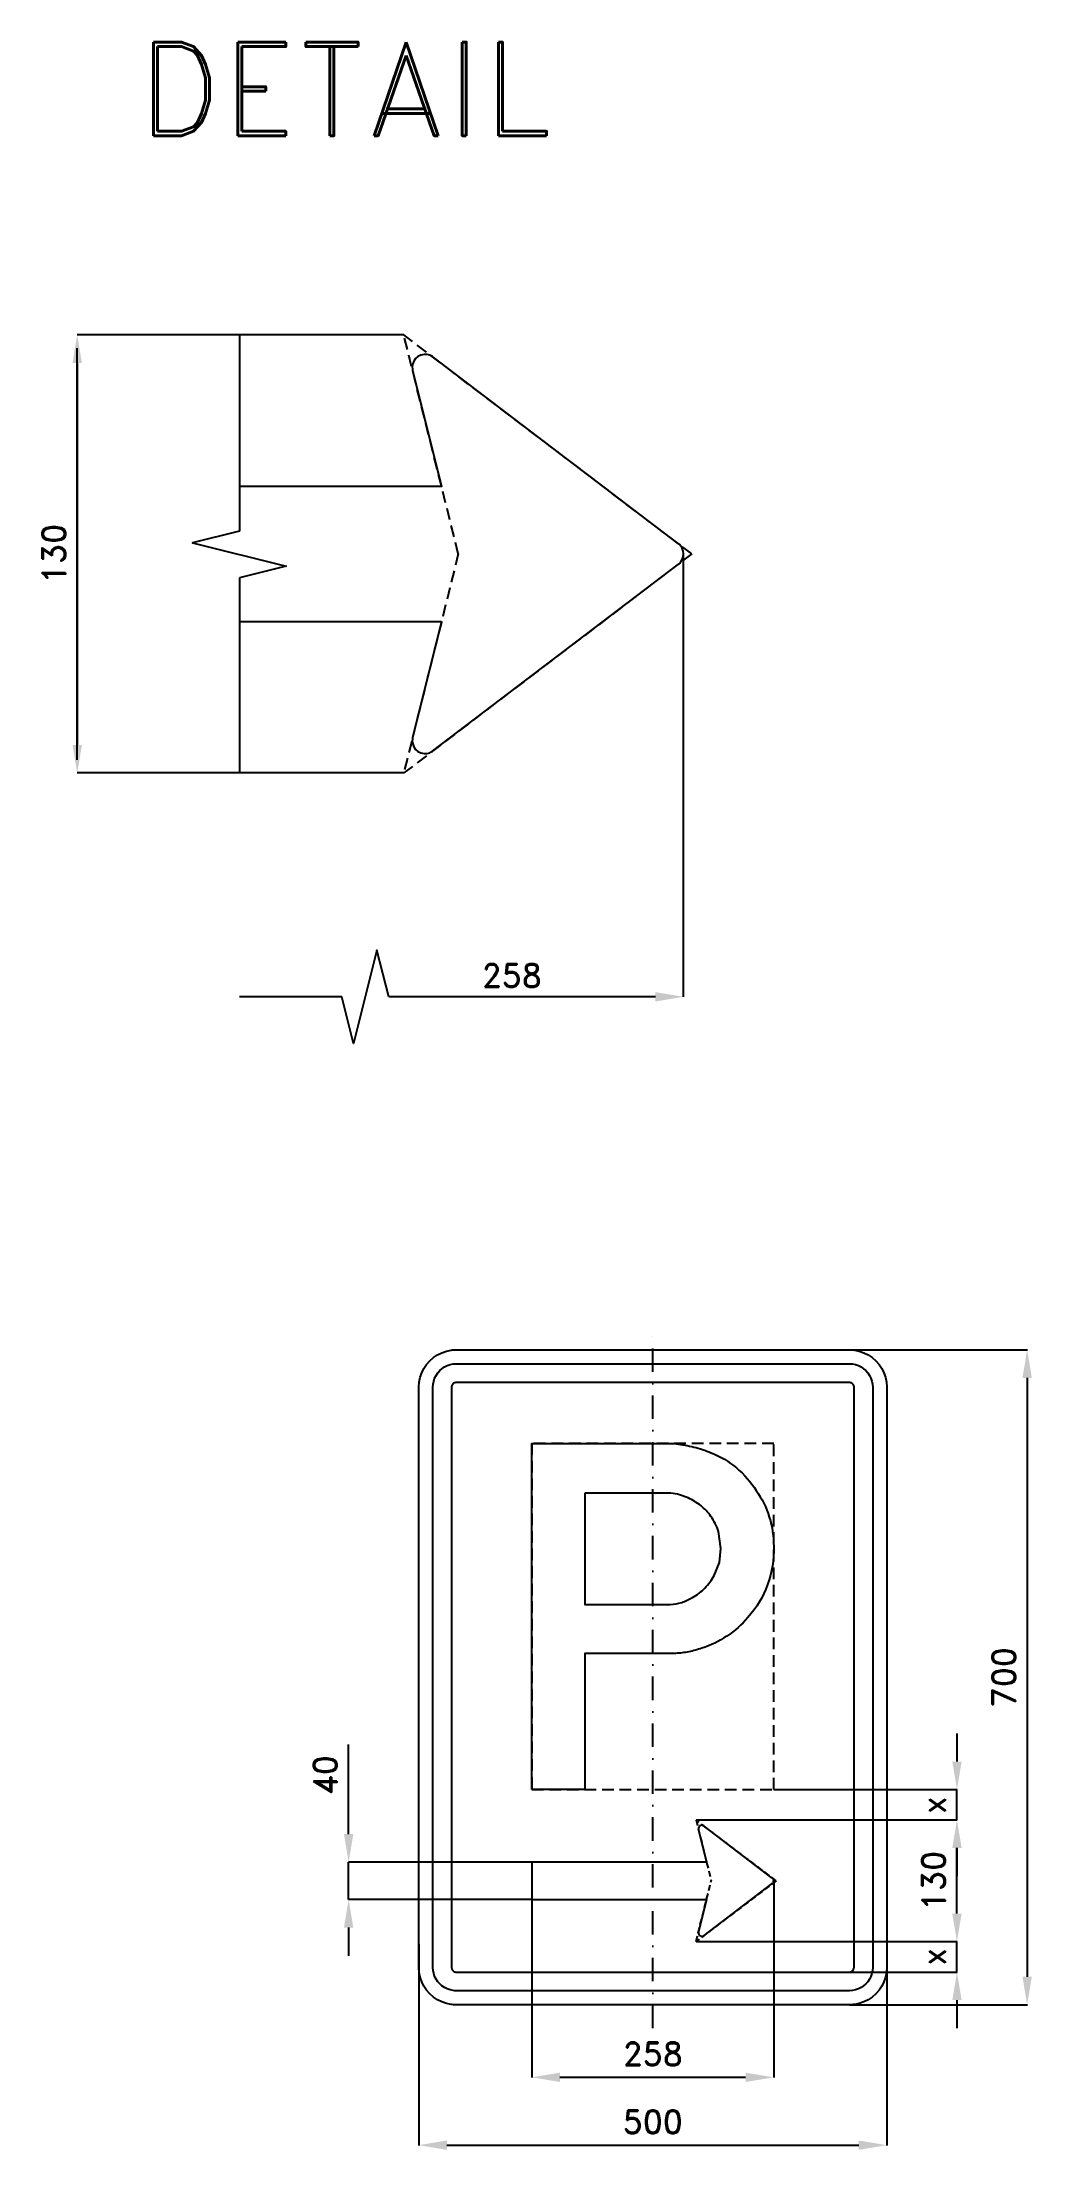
# Model space of a CAD drawing. Header units: millimetres. Extents: x -652 to 405, y -505 to 1747.
import ezdxf

# ---------------------------------------------------------------- set-up
doc = ezdxf.new("R2010")
doc.units = ezdxf.units.MM
doc.header["$LTSCALE"] = 5
doc.linetypes.add('ČERCHOVANÁX2', pattern=[2, 1, -0.5, 0, -0.5])
doc.linetypes.add('ČÁRKOVANÁX2', pattern=[1.5, 1, -0.5])
for name, color, linetype in [('Kóty', 2, 'Continuous'), ('Rozpiska', 7, 'Continuous'), ('Značka', 7, 'Continuous')]:
    doc.layers.add(name, color=color, linetype=linetype)
doc.styles.get("Standard").update_dxf_attribs({"font": 'romand.shx', "height": 25})
doc.dimstyles.get("Standard").update_dxf_attribs({"dimtxt": 25, "dimasz": 30, "dimexe": 0.18, "dimexo": 0.0625, "dimgap": 12.5, "dimtad": 1, "dimdec": 0, "dimzin": 0, "dimdsep": 46, "dimtxsty": 'Standard', "dimcen": 0.09, "dimadec": 0, "dimazin": 0, "dimtfac": 1, "dimtdec": 0, "dimtofl": 0, "dimtmove": 0, "dimatfit": 3, "dimfxl": 1, "dimtolj": 1, "dimtzin": 0, "dimarcsym": 0})

# ---------------------------------------------------------------- blocks, each defined once
blk = doc.blocks.new('*D0')
at = {"layer": 'Defpoints', "color": 0, "transparency": 16777216}
for p in [(46.2, -152.4), (325, -152.4), (46.2, -282.5)]:
    blk.add_point(p, dxfattribs=at)
at = {"layer": 'Kóty', "color": 0, "lineweight": -2, "transparency": 16777216}
for p, q in [((46.3, -152.4), (325.2, -152.4)), ((325, -252.5), (325, -182.4)), ((46.3, -282.5), (325.2, -282.5))]:
    blk.add_line(p, q, dxfattribs=at)
at = {"layer": 'Kóty', "color": 0, "transparency": 16777216}
for points in [[(320, -182.4), (330, -182.4), (325, -152.4)], [(320, -252.5), (330, -252.5), (325, -282.5)]]:
    blk.add_solid(points, dxfattribs=at)
at = {"layer": 'Kóty', "color": 0, "transparency": 16777216, "insert": (300, -217.5), "char_height": 25, "attachment_point": 5, "rotation": 90}
blk.add_mtext('\\A1;130', dxfattribs=at)
blk = doc.blocks.new('*D1')
at = {"layer": 'Defpoints', "color": 0, "transparency": 16777216}
for p in [(184.4, 350), (210, -350), (400, -350)]:
    blk.add_point(p, dxfattribs=at)
at = {"layer": 'Kóty', "color": 0, "lineweight": -2, "transparency": 16777216}
for p, q in [((184.4, 350), (400.2, 350)), ((400, 320), (400, -320)), ((210.1, -350), (400.2, -350))]:
    blk.add_line(p, q, dxfattribs=at)
at = {"layer": 'Kóty', "color": 0, "transparency": 16777216}
for points in [[(395, 320), (405, 320), (400, 350)], [(395, -320), (405, -320), (400, -350)]]:
    blk.add_solid(points, dxfattribs=at)
at = {"layer": 'Kóty', "color": 0, "transparency": 16777216, "insert": (375, 0), "char_height": 25, "attachment_point": 5, "rotation": 90}
blk.add_mtext('\\A1;700', dxfattribs=at)
blk = doc.blocks.new('*D2')
at = {"layer": 'Defpoints', "color": 0, "transparency": 16777216}
for p in [(-250, -285.1), (250, -280), (250, -500)]:
    blk.add_point(p, dxfattribs=at)
at = {"layer": 'Kóty', "color": 0, "lineweight": -2, "transparency": 16777216}
for p, q in [((-250, -285.1), (-250, -500.2)), ((250, -280.1), (250, -500.2)), ((-220, -500), (220, -500))]:
    blk.add_line(p, q, dxfattribs=at)
at = {"layer": 'Kóty', "color": 0, "transparency": 16777216}
for points in [[(-220, -495), (-220, -505), (-250, -500)], [(220, -495), (220, -505), (250, -500)]]:
    blk.add_solid(points, dxfattribs=at)
at = {"layer": 'Kóty', "color": 0, "transparency": 16777216, "insert": (0, -475), "char_height": 25, "attachment_point": 5}
blk.add_mtext('\\A1;500', dxfattribs=at)
blk = doc.blocks.new('*D3')
at = {"layer": 'Defpoints', "color": 0, "transparency": 16777216}
for p in [(-325, -197.5), (-129.2, -197.5), (-129.2, -237.5)]:
    blk.add_point(p, dxfattribs=at)
at = {"layer": 'Kóty', "color": 0, "lineweight": -2, "transparency": 16777216}
for p, q in [((-325, -167.5), (-325, -72)), ((-129.3, -197.5), (-325.2, -197.5)), ((-129.3, -237.5), (-325.2, -237.5)), ((-325, -267.5), (-325, -297.5))]:
    blk.add_line(p, q, dxfattribs=at)
at = {"layer": 'Kóty', "color": 0, "transparency": 16777216}
for points in [[(-330, -167.5), (-320, -167.5), (-325, -197.5)], [(-330, -267.5), (-320, -267.5), (-325, -237.5)]]:
    blk.add_solid(points, dxfattribs=at)
at = {"layer": 'Kóty', "color": 0, "transparency": 16777216, "insert": (-350, -104.7), "char_height": 25, "attachment_point": 5, "rotation": 90}
blk.add_mtext('\\A1;40', dxfattribs=at)
blk = doc.blocks.new('*D4')
at = {"layer": 'Defpoints', "color": 0, "transparency": 16777216}
for p in [(129.2, -217.5), (-129.2, -232.9), (129.2, -427.5)]:
    blk.add_point(p, dxfattribs=at)
at = {"layer": 'Kóty', "color": 0, "lineweight": -2, "transparency": 16777216}
for p, q in [((129.2, -217.5), (129.2, -427.7)), ((-129.2, -233), (-129.2, -427.7)), ((-99.2, -427.5), (99.2, -427.5))]:
    blk.add_line(p, q, dxfattribs=at)
at = {"layer": 'Kóty', "color": 0, "transparency": 16777216}
for points in [[(-99.2, -422.5), (-99.2, -432.5), (-129.2, -427.5)], [(99.2, -422.5), (99.2, -432.5), (129.2, -427.5)]]:
    blk.add_solid(points, dxfattribs=at)
at = {"layer": 'Kóty', "color": 0, "transparency": 16777216, "insert": (0, -402.5), "char_height": 25, "attachment_point": 5}
blk.add_mtext('\\A1;258', dxfattribs=at)

msp = doc.modelspace()

# ---------------------------------------------------------------- linework, layer by layer
at = {"layer": 'Kóty'}
for p, q in [((-266.1, 1434.5), (-615.1, 1434.5)), ((-615, 980.4), (-615, 1420.5)), ((-615, 1404.5), (-615, 996.4)), ((32.8, 727.2), (32.8, 1200.5)), ((-266.1, 966.4), (-615.1, 966.4)), ((-332.2, 727.2), (-441.7, 727.2)), ((2.8, 727.2), (-282.2, 727.2)), ((129.3, -120), (325.2, -120)), ((129, -152.4), (325.2, -152.4)), ((325, -182.4), (325, -212.4)), ((325, -252.5), (325, -222.5)), ((185.8, -282.5), (325.2, -282.5)), ((183.9, -315), (325.2, -315))]:
    msp.add_line(p, q, dxfattribs=at)
at = {"layer": 'Kóty', "color": 6, "linetype": 'ČÁRKOVANÁX2', "ltscale": 2.5}
for q in [(-266.1, 1434.5), (-266.1, 966.4)]:
    msp.add_line((-207.8, 1200.5), q, dxfattribs=at)
at = {"layer": 'Kóty', "color": 6, "linetype": 'ČÁRKOVANÁX2', "ltscale": 1.25}
for p in [(46.2, -152.4), (46.2, -282.5)]:
    msp.add_line(p, (62.4, -217.5), dxfattribs=at)
at = {"layer": 'Kóty'}
for points in [[(-282.2, 727.2), (-294.7, 777.2), (-319.7, 677.2), (-332.2, 727.2)], [(325, -60), (325, -90)], [(325, -152.4), (325, -120)], [(-325, -237.5), (-325, -197.5)], [(325, -315), (325, -282.5)], [(325, -345), (325, -375)]]:
    msp.add_lwpolyline(points, dxfattribs=at)
for points in [[(-620, 1404.5), (-610, 1404.5), (-615, 1434.5)], [(-620, 996.4), (-610, 996.4), (-615, 966.4)], [(2.8, 732.2), (2.8, 722.2), (32.8, 727.2)], [(320, -90), (330, -90), (325, -120)], [(320, -182.4), (330, -182.4), (325, -152.4)], [(320, -252.5), (330, -252.5), (325, -282.5)], [(320, -345), (330, -345), (325, -315)]]:
    msp.add_solid(points, dxfattribs=at)
at = {"layer": 'Značka', "color": 7}
for p, q in [((-441.7, 1434.5), (-441.7, 1224.8)), ((-441.7, 1174.8), (-441.7, 966.4))]:
    msp.add_line(p, q, dxfattribs=at)
at = {"layer": 'Značka', "color": 6, "linetype": 'ČÁRKOVANÁX2', "ltscale": 2.5}
for q in [(-266.1, 1434.5), (-266.1, 966.4)]:
    msp.add_line((41.7, 1200.5), q, dxfattribs=at)
at = {"layer": 'Značka', "color": 6, "linetype": 'ČÁRKOVANÁX2', "ltscale": 1.25}
for q in [(46.2, -152.4), (46.2, -282.5)]:
    msp.add_line((131.7, -217.5), q, dxfattribs=at)
at = {"layer": 'Značka', "color": 5}
for points in [[(-225.7, 1128.4), (-256.7, 1004.1), (-256.7, 1003.4), (-256.7, 1002.8), (-257, 1000.1), (-256.3, 997.4), (-255.2, 994.3), (-253.4, 991.6), (-250.9, 989.4), (-247.7, 987.9), (-244.4, 987.2, 0.063661), (-241.2, 987.3), (-238.3, 988), (-236.2, 989.2), (-235.4, 989.5), (-235.1, 989.9), (27.4, 1189.6), (27.7, 1190), (28.4, 1190.4), (29.9, 1192.2), (31.3, 1194.4), (32.4, 1197.3), (32.8, 1200.5), (32.4, 1203.6), (31.3, 1206.5), (29.9, 1208.7), (28.4, 1210.5), (27.7, 1210.9), (27.4, 1211.3), (-235.1, 1411), (-235.4, 1411.4), (-236.2, 1411.7), (-238.3, 1412.9), (-241.2, 1413.6), (-244.4, 1413.7), (-247.7, 1413), (-250.9, 1411.5), (-253.4, 1409.3), (-255.2, 1406.6), (-256.3, 1403.5), (-257, 1400.8), (-256.7, 1398.1), (-256.7, 1397.5), (-256.7, 1396.8), (-225.7, 1272.5), (-441.7, 1272.5)], [(-210, -350), (-210.2, -350), (-210.3, -350, -0.032172), (-215.5, -349.6), (-220.6, -348.6), (-225.5, -346.9), (-230.1, -344.6), (-234.4, -341.7), (-238.3, -338.3), (-241.7, -334.4), (-244.6, -330.1), (-246.9, -325.5), (-248.6, -320.6), (-249.7, -315.5), (-250, -310.3), (-250, -310.2), (-250, -310), (-250, 310), (-250, 310.2), (-250, 310.3), (-249.6, 315.5), (-248.6, 320.6), (-246.9, 325.5), (-244.6, 330.1), (-241.7, 334.4), (-238.3, 338.3), (-234.4, 341.7), (-230.1, 344.6), (-225.5, 346.9), (-220.6, 348.6), (-215.5, 349.7, -0.036731), (-210.3, 350), (-210.2, 350), (-210, 350), (210, 350), (210.2, 350), (210.3, 350, -0.032172), (215.5, 349.6), (220.6, 348.6), (225.5, 346.9), (230.1, 344.6), (234.4, 341.7), (238.3, 338.3), (241.7, 334.4), (244.6, 330.1), (246.9, 325.5), (248.6, 320.6), (249.7, 315.5), (250, 310.3), (250, 310.2), (250, 310), (250, -310), (250, -310.2), (250, -310.3), (249.6, -315.5), (248.6, -320.6), (246.9, -325.5), (244.6, -330.1), (241.7, -334.4), (238.3, -338.3), (234.4, -341.7), (230.1, -344.6), (225.5, -346.9), (220.6, -348.6), (215.5, -349.7, -0.036734), (210.3, -350), (210.2, -350), (210, -350), (-210, -350)], [(-210, -335), (-210.1, -335), (-210.2, -335, -0.03216), (-213.4, -334.8), (-216.6, -334.1), (-219.7, -333.1), (-222.6, -331.6), (-225.3, -329.8), (-227.7, -327.7), (-229.8, -325.3), (-231.6, -322.6), (-233.1, -319.7), (-234.1, -316.6), (-234.8, -313.4), (-235, -310.2), (-235, -310.1), (-235, -310), (-235, 310), (-235, 310.1), (-235, 310.2), (-234.8, 313.4), (-234.1, 316.6), (-233.1, 319.7), (-231.6, 322.6), (-229.8, 325.3), (-227.7, 327.7), (-225.3, 329.8), (-222.6, 331.6), (-219.7, 333.1), (-216.6, 334.1), (-213.4, 334.8, -0.036729), (-210.2, 335), (-210.1, 335), (-210, 335), (210, 335), (210.1, 335), (210.2, 335, -0.032179), (213.4, 334.8), (216.6, 334.1), (219.7, 333.1), (222.6, 331.6), (225.3, 329.8), (227.7, 327.7), (229.8, 325.3), (231.6, 322.6), (233.1, 319.7), (234.1, 316.6), (234.8, 313.4), (235, 310.2), (235, 310.1), (235, 310), (235, -310), (235, -310.1), (235, -310.2), (234.8, -313.4), (234.1, -316.6), (233.1, -319.7), (231.6, -322.6), (229.8, -325.3), (227.7, -327.7), (225.3, -329.8), (222.6, -331.6), (219.7, -333.1), (216.6, -334.1), (213.4, -334.8), (210.2, -335), (210.1, -335), (210, -335), (-210, -335)], [(-129.2, -120), (-129.2, 250), (20.5, 250), (22.7, 249.8), (24.9, 249.5, -0.025352), (43.9, 246, -0.042933), (62.2, 240, -0.079585), (89.4, 223.7, -0.076468), (110.5, 199.7, -0.076859), (124.5, 171.2, -0.075733), (129.2, 139.8, -0.094034), (122.6, 99.1, -0.098373), (101.5, 63.8, -0.073282), (79.2, 44, -0.067707), (52.4, 31.1, -0.034206), (38.4, 27.3, -0.037868), (24.1, 25.5), (21.7, 25.4), (19.3, 25.3), (-72.5, 25.3), (-72.5, -120), (-129.2, -120)], [(-72.5, 196.9), (-72.5, 77.9), (15.1, 77.9), (16.8, 77.9), (18.6, 77.9, 0.067133), (30.9, 80.1, 0.057706), (42.4, 85.3, 0.071726), (55.7, 95.4, 0.074531), (65.5, 108.8), (71.1, 122.8), (72.8, 137.8), (70.1, 155.8, 0.083736), (62.1, 171.9, 0.073336), (51.3, 183.5, 0.066067), (37.8, 191.6), (28.7, 195, 0.049248), (19.2, 196.7), (17.7, 196.8), (16.3, 196.9), (-72.5, 196.9)], [(57.4, -237.5), (48.8, -272), (48.8, -272.2), (48.8, -272.4), (48.7, -273.1), (48.9, -273.9), (49.2, -274.7), (49.7, -275.5), (50.4, -276.1), (51.3, -276.5), (52.2, -276.7, 0.063661), (53.1, -276.7), (53.9, -276.5), (54.5, -276.2), (54.7, -276.1), (54.8, -276), (127.7, -220.5), (127.8, -220.4), (128, -220.3), (128.4, -219.8), (128.8, -219.2), (129.1, -218.3), (129.2, -217.5), (129.1, -216.6), (128.8, -215.8), (128.4, -215.2), (128, -214.7), (127.8, -214.6), (127.7, -214.5), (54.8, -159), (54.7, -158.9), (54.5, -158.8), (53.9, -158.5), (53.1, -158.3), (52.2, -158.2), (51.3, -158.4), (50.4, -158.8), (49.7, -159.4), (49.2, -160.2), (48.9, -161.1), (48.7, -161.8), (48.8, -162.6), (48.8, -162.7), (48.8, -162.9), (57.4, -197.5), (-129.2, -197.5), (-129.2, -237.5), (57.4, -237.5)]]:
    msp.add_lwpolyline(points, format="xyb", dxfattribs=at)
at = {"layer": 'Značka', "color": 7}
msp.add_lwpolyline([(-441.7, 1224.8), (-491.7, 1212.3), (-391.7, 1187.3), (-441.7, 1174.8)], dxfattribs=at)
at = {"layer": 'Značka', "color": 5}
for points in [[(-441.7, 1128.4), (-225.7, 1128.4)], [(-210, -315), (210, -315), (210, -315), (210, -315), (210.7, -315), (211.3, -314.8), (211.9, -314.6), (212.5, -314.3), (213.1, -314), (213.5, -313.5), (214, -313), (214.3, -312.5), (214.6, -311.9), (214.8, -311.3), (215, -310.7), (215, -310), (215, -310), (215, -310), (215, 310), (215, 310), (215, 310), (215, 310.7), (214.8, 311.3), (214.6, 311.9), (214.3, 312.5), (214, 313), (213.5, 313.5), (213.1, 314), (212.5, 314.3), (211.9, 314.6), (211.3, 314.8), (210.7, 315), (210, 315), (210, 315), (210, 315), (-210, 315), (-210, 315), (-210, 315), (-210.7, 315), (-211.3, 314.8), (-211.9, 314.6), (-212.5, 314.3), (-213.1, 314), (-213.5, 313.5), (-214, 313), (-214.3, 312.5), (-214.6, 311.9), (-214.8, 311.3), (-215, 310.7), (-215, 310), (-215, 310), (-215, 310), (-215, -310), (-215, -310), (-215, -310), (-215, -310.7), (-214.8, -311.3), (-214.6, -311.9), (-214.3, -312.5), (-214, -313), (-213.5, -313.5), (-213.1, -314), (-212.5, -314.3), (-211.9, -314.6), (-211.3, -314.8), (-210.7, -315), (-210, -315), (-210, -315), (-210, -315)]]:
    msp.add_lwpolyline(points, dxfattribs=at)
at = {"layer": 'Značka', "color": 6, "linetype": 'ČERCHOVANÁX2', "ltscale": 5}
msp.add_lwpolyline([(0, -375), (0, 375)], dxfattribs=at)
at = {"layer": 'Značka', "color": 6, "linetype": 'ČÁRKOVANÁX2', "ltscale": 2.5}
msp.add_lwpolyline([(-129.2, -120), (129.2, -120), (129.2, 250), (-129.2, 250)], close=True, dxfattribs=at)

# ---------------------------------------------------------------- texts
at = {"layer": 'Kóty', "char_height": 25, "attachment_point": 5, "rotation": 90}
for s, insert in [('\\A1;130', (-640, 1200.5)), ('\\A1;x', (300, -136.7)), ('\\A1;x', (300, -298.7))]:
    msp.add_mtext(s, dxfattribs=dict(at, insert=insert))
at = {"layer": 'Kóty', "insert": (-150.6, 749.9), "char_height": 25, "attachment_point": 5}
msp.add_mtext('\\A1;258', dxfattribs=at)
at = {"layer": 'Rozpiska', "color": 7, "insert": (-692.1, 1747.4), "char_height": 100, "attachment_point": 1}
msp.add_mtext_dynamic_manual_height_columns('\\pi141.42714;DETAIL', width=749.521, gutter_width=100, heights=[0], dxfattribs=at)

# ---------------------------------------------------------------- dimensions: what is measured, and where the dimension line sits
at = {"layer": 'Kóty'}
for base, p1, p2, picture, middle in [((400, -350), (184.4, 350), (210, -350), '*D1', (375, 0)), ((-325, -197.5), (-129.2, -237.5), (-129.2, -197.5), '*D3', (-350, -104.7)), ((325, -152.4), (46.2, -282.5), (46.2, -152.4), '*D0', (300, -217.5))]:
    dim = msp.add_linear_dim(base=base, p1=p1, p2=p2, angle=90, dimstyle='Standard', dxfattribs=at)
    dim.commit()
    dim.dimension.update_dxf_attribs({"geometry": picture, "text_midpoint": middle})
for base, p1, p2, picture, middle in [((129.2, -427.5), (-129.2, -232.9), (129.2, -217.5), '*D4', (0, -402.5)), ((250, -500), (-250, -285.1), (250, -280), '*D2', (0, -475))]:
    dim = msp.add_linear_dim(base=base, p1=p1, p2=p2, dimstyle='Standard', dxfattribs=at)
    dim.commit()
    dim.dimension.update_dxf_attribs({"geometry": picture, "text_midpoint": middle})

doc.saveas('drawing.dxf')
